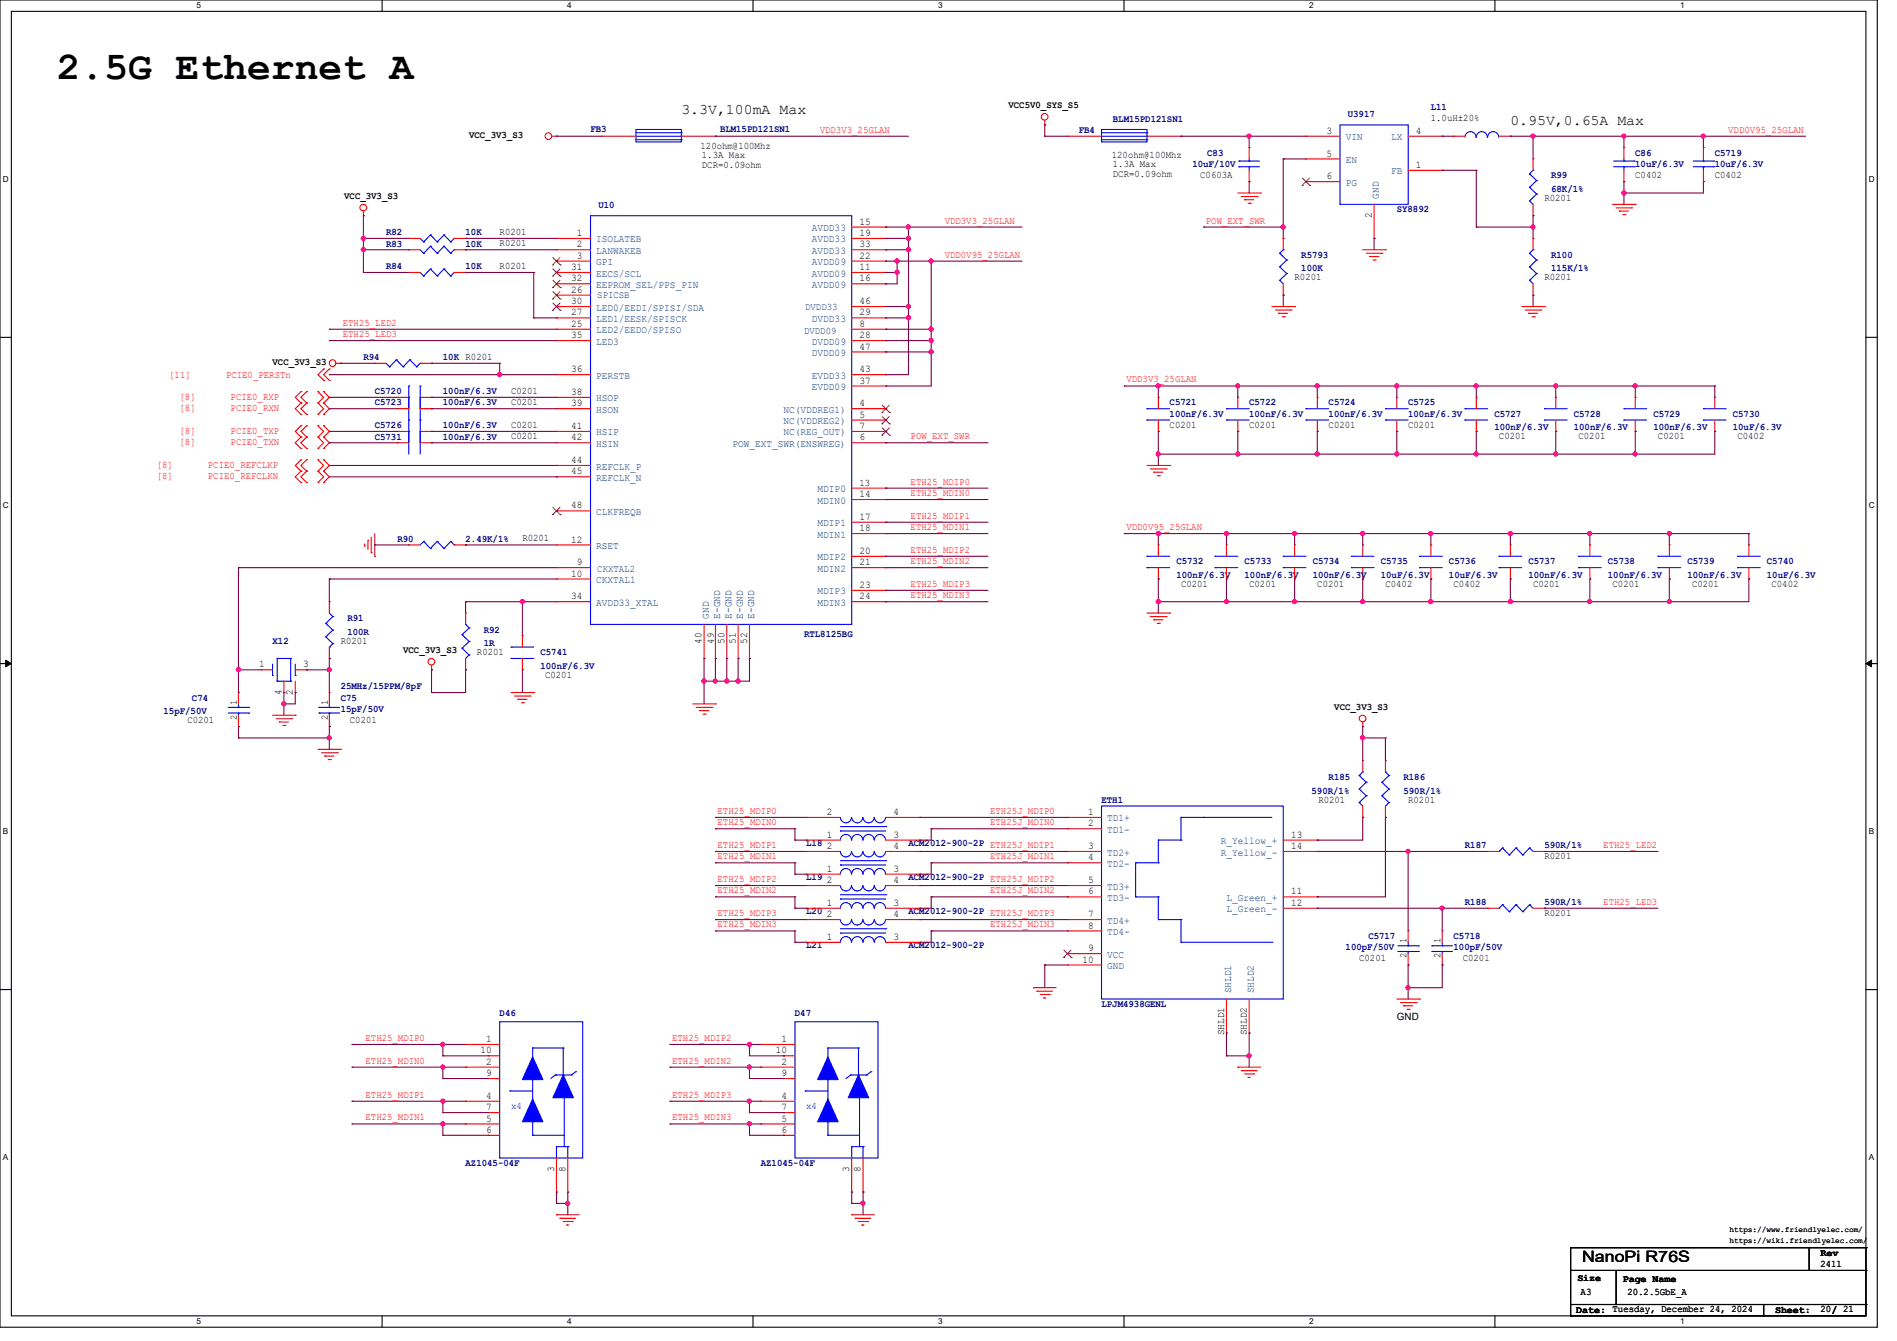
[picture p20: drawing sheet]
<svg xmlns="http://www.w3.org/2000/svg" width="297mm" height="210mm" viewBox="0 0 297 210" stroke-linecap="round" stroke-linejoin="round" font-family="sans-serif">
<defs><g id="words">
<text font-size="6.2" x="8.9" y="12.3">2.5G Ethernet A</text>
<text font-size="2.5" x="247.7" y="197.7">NanoPi R76S</text>
<g font-size="2.3">
<text x="106.7" y="17.9">3.3V,100mA Max</text>
<text x="236.5" y="19.6">0.95V,0.65A Max</text>
</g>
<g font-size="1.6">
<text x="157.9" y="16.9">VCC5V0_SYS_S5</text>
<text x="73.4" y="21.5">VCC_3V3_S3</text>
<text x="109.7" y="23.3">120ohm@100Mhz</text>
<text x="207.7" y="21">3</text>
<text x="221.7" y="21">4</text>
<text x="224" y="19">1.0uH±20%</text>
<text x="109.9" y="24.7">1.3A Max</text>
<text x="109.9" y="26.3">DCR=0.09ohm</text>
<text x="174.1" y="24.7">120ohm@100Mhz</text>
<text x="174.2" y="26.1">1.3A Max</text>
<text x="174.2" y="27.7">DCR=0.09ohm</text>
<text x="187.9" y="27.9">C0603A</text>
<text x="207.7" y="24.5">5</text>
<text x="207.7" y="28.1">6</text>
<text x="221.7" y="26.3">1</text>
<text x="256" y="27.9">C0402</text>
<text x="268.5" y="27.9">C0402</text>
<text x="53.9" y="31.2">VCC_3V3_S3</text>
<text x="134.6" y="35.2">15</text>
<text x="214.8" y="34.1" transform="rotate(-90 214.8 34.1)">2</text>
<text x="241.8" y="31.5">R0201</text>
<text x="78.2" y="38.6">R0201</text>
<text x="78.2" y="36.8">R0201</text>
<text x="90.3" y="37">1</text>
<text x="90.3" y="38.7">2</text>
<text x="90.3" y="40.5">3</text>
<text x="134.6" y="37">19</text>
<text x="134.6" y="40.5">22</text>
<text x="134.6" y="38.7">33</text>
<text x="78.2" y="42.1">R0201</text>
<text x="89.5" y="45.8">26</text>
<text x="89.5" y="47.6">30</text>
<text x="89.5" y="42.3">31</text>
<text x="89.5" y="44.1">32</text>
<text x="134.6" y="42.3">11</text>
<text x="134.6" y="44.1">16</text>
<text x="134.6" y="47.6">46</text>
<text x="202.7" y="43.9">R0201</text>
<text x="241.8" y="43.9">R0201</text>
<text x="89.5" y="51.2">25</text>
<text x="89.5" y="49.4">27</text>
<text x="89.5" y="53">35</text>
<text x="134.6" y="51.2">8</text>
<text x="134.6" y="53">28</text>
<text x="134.6" y="49.4">29</text>
<text x="42.7" y="57.1">VCC_3V3_S3</text>
<text x="89.5" y="58.3">36</text>
<text x="134.6" y="58.3">43</text>
<text x="134.6" y="54.7">47</text>
<text x="80" y="61.7">C0201</text>
<text x="80" y="63.5">C0201</text>
<text x="89.5" y="61.8">38</text>
<text x="89.5" y="63.6">39</text>
<text x="134.6" y="63.6">4</text>
<text x="134.6" y="65.4">5</text>
<text x="134.6" y="60.1">37</text>
<text x="80" y="67">C0201</text>
<text x="80" y="68.8">C0201</text>
<text x="89.5" y="67.2">41</text>
<text x="89.5" y="69">42</text>
<text x="134.6" y="69">6</text>
<text x="134.6" y="67.2">7</text>
<text x="183.1" y="67">C0201</text>
<text x="195.6" y="67">C0201</text>
<text x="208" y="67">C0201</text>
<text x="220.5" y="67">C0201</text>
<text x="234.7" y="68.8">C0201</text>
<text x="247.1" y="68.8">C0201</text>
<text x="259.6" y="68.8">C0201</text>
<text x="272" y="68.8">C0402</text>
<text x="89.5" y="72.5">44</text>
<text x="89.5" y="74.3">45</text>
<text x="134.6" y="76.1">13</text>
<text x="134.6" y="77.9">14</text>
<text x="89.5" y="79.6">48</text>
<text x="134.6" y="81.4">17</text>
<text x="134.6" y="83.2">18</text>
<text x="81.8" y="84.8">R0201</text>
<text x="89.5" y="85">12</text>
<text x="90.3" y="88.5">9</text>
<text x="134.6" y="86.7">20</text>
<text x="134.6" y="88.5">21</text>
<text x="89.5" y="90.3">10</text>
<text x="89.5" y="93.9">34</text>
<text x="134.6" y="92.1">23</text>
<text x="134.6" y="93.9">24</text>
<text x="184.9" y="91.9">C0201</text>
<text x="195.6" y="91.9">C0201</text>
<text x="206.2" y="91.9">C0201</text>
<text x="216.9" y="91.9">C0402</text>
<text x="227.6" y="91.9">C0402</text>
<text x="240" y="91.9">C0201</text>
<text x="252.5" y="91.9">C0201</text>
<text x="264.9" y="91.9">C0201</text>
<text x="277.4" y="91.9">C0402</text>
<text x="53.3" y="100.8">R0201</text>
<text x="109.9" y="100.8" transform="rotate(-90 109.9 100.8)">40</text>
<text x="111.8" y="100.8" transform="rotate(-90 111.8 100.8)">49</text>
<text x="113.4" y="100.8" transform="rotate(-90 113.4 100.8)">50</text>
<text x="115.2" y="100.8" transform="rotate(-90 115.2 100.8)">51</text>
<text x="117" y="100.8" transform="rotate(-90 117 100.8)">52</text>
<text x="40.6" y="104.5">1</text>
<text x="47.5" y="104.5">3</text>
<text x="63.1" y="102.3">VCC_3V3_S3</text>
<text x="74.7" y="102.6">R0201</text>
<text x="85.3" y="106.1">C0201</text>
<text x="29.3" y="113.2">C0201</text>
<text x="37.1" y="112.7" transform="rotate(-90 37.1 112.7)">2</text>
<text x="37.1" y="110.4" transform="rotate(-90 37.1 110.4)">1</text>
<text x="44.1" y="108.8" transform="rotate(-90 44.1 108.8)">4</text>
<text x="45.8" y="108.8" transform="rotate(-90 45.8 108.8)">2</text>
<text x="51.3" y="112.7" transform="rotate(-90 51.3 112.7)">2</text>
<text x="51.3" y="110.4" transform="rotate(-90 51.3 110.4)">1</text>
<text x="54.8" y="113.2">C0201</text>
<text x="208.9" y="111.2">VCC_3V3_S3</text>
<text x="206.4" y="125.7">R0201</text>
<text x="220.5" y="125.7">R0201</text>
<text x="129.5" y="131.2">1</text>
<text x="129.5" y="127.6">2</text>
<text x="139.9" y="131.2">3</text>
<text x="139.9" y="127.6">4</text>
<text x="170.3" y="127.6">1</text>
<text x="170.3" y="129.4">2</text>
<text x="202.1" y="131.2">13</text>
<text x="129.5" y="136.5">1</text>
<text x="129.5" y="133">2</text>
<text x="139.9" y="136.5">3</text>
<text x="139.9" y="133">4</text>
<text x="170.3" y="133">3</text>
<text x="170.3" y="134.7">4</text>
<text x="202.1" y="133">14</text>
<text x="241.8" y="134.6">R0201</text>
<text x="129.5" y="143.6">2</text>
<text x="129.5" y="141.9">1</text>
<text x="129.5" y="138.3">2</text>
<text x="139.9" y="143.6">4</text>
<text x="139.9" y="141.9">3</text>
<text x="139.9" y="138.3">4</text>
<text x="170.3" y="138.3">5</text>
<text x="170.3" y="140.1">6</text>
<text x="170.3" y="143.6">7</text>
<text x="202.1" y="140.1">11</text>
<text x="202.1" y="141.9">12</text>
<text x="241.8" y="143.5">R0201</text>
<text x="129.5" y="147.2">1</text>
<text x="139.9" y="147.2">3</text>
<text x="170.3" y="149">9</text>
<text x="170.3" y="145.4">8</text>
<text x="220.2" y="147.7" transform="rotate(-90 220.2 147.7)">1</text>
<text x="225.5" y="147.7" transform="rotate(-90 225.5 147.7)">1</text>
<text x="169.5" y="150.8">10</text>
<text x="212.8" y="150.6">C0201</text>
<text x="220.2" y="150.1" transform="rotate(-90 220.2 150.1)">2</text>
<text x="225.5" y="150.1" transform="rotate(-90 225.5 150.1)">2</text>
<text x="229" y="150.6">C0201</text>
<text x="218.7" y="159.7">GND</text>
<text x="75.2" y="165">10</text>
<text x="76.1" y="163.2">1</text>
<text x="76.1" y="166.8">2</text>
<text x="121.5" y="165">10</text>
<text x="122.3" y="163.2">1</text>
<text x="122.3" y="166.8">2</text>
<text x="191.6" y="162.1" transform="rotate(-90 191.6 162.1)">SHLD1</text>
<text x="195.2" y="162.1" transform="rotate(-90 195.2 162.1)">SHLD2</text>
<text x="76.1" y="172.1">4</text>
<text x="76.1" y="173.9">7</text>
<text x="76.1" y="168.5">9</text>
<text x="122.3" y="172.1">4</text>
<text x="122.3" y="173.9">7</text>
<text x="122.3" y="168.5">9</text>
<text x="76.1" y="175.6">5</text>
<text x="76.1" y="177.4">6</text>
<text x="122.3" y="175.6">5</text>
<text x="122.3" y="177.4">6</text>
<text x="86.7" y="183.5" transform="rotate(-90 86.7 183.5)">3</text>
<text x="88.5" y="183.5" transform="rotate(-90 88.5 183.5)">8</text>
<text x="133" y="183.5" transform="rotate(-90 133 183.5)">3</text>
<text x="134.7" y="183.5" transform="rotate(-90 134.7 183.5)">8</text>
<text x="285" y="196.7">Rev</text>
<text x="247" y="200.6">Size</text>
<text x="247.5" y="202.9">A3</text>
<text x="254.1" y="200.7">Page Name</text>
<text x="254.8" y="202.9">20.2.5GbE_A</text>
<text x="285" y="198.4">2411</text>
<text x="246.8" y="205.6">Date: Tuesday, December 24, 2024</text>
<text x="277.9" y="205.6">Sheet:</text>
<text x="285" y="205.5">20/ 21</text>
</g>
<g font-size="1.6" fill="#00007f">
<text x="224" y="17.3">L11</text>
<text x="92.5" y="20.7">FB3</text>
<text x="112.7" y="20.7">BLM15PD121SN1</text>
<text x="168.9" y="20.8">FB4</text>
<text x="174.2" y="19">BLM15PD121SN1</text>
<text x="211" y="18.3">U3917</text>
<text x="186.7" y="26.2">10uF/10V</text>
<text x="189" y="24.4">C83</text>
<text x="242.9" y="27.9">R99</text>
<text x="256" y="24.4">C86</text>
<text x="256" y="26.2">10uF/6.3V</text>
<text x="268.5" y="24.4">C5719</text>
<text x="268.5" y="26.2">10uF/6.3V</text>
<text x="93.7" y="32.6">U10</text>
<text x="218.7" y="33.3">SY8892</text>
<text x="242.9" y="30.1">68K/1%</text>
<text x="60.5" y="38.6">R83</text>
<text x="60.5" y="36.8">R82</text>
<text x="72.9" y="38.6">10K</text>
<text x="72.9" y="36.8">10K</text>
<text x="203.7" y="40.4">R5793</text>
<text x="242.9" y="40.4">R100</text>
<text x="60.5" y="42.2">R84</text>
<text x="72.9" y="42.2">10K</text>
<text x="203.7" y="42.5">100K</text>
<text x="242.9" y="42.5">115K/1%</text>
<text x="56.9" y="56.4">R94</text>
<text x="69.3" y="56.4">10K R0201</text>
<text x="58.7" y="61.7">C5720</text>
<text x="58.7" y="63.5">C5723</text>
<text x="69.3" y="61.7">100nF/6.3V</text>
<text x="69.3" y="63.5">100nF/6.3V</text>
<text x="183.1" y="63.5">C5721</text>
<text x="183.1" y="65.3">100nF/6.3V</text>
<text x="195.6" y="63.5">C5722</text>
<text x="195.6" y="65.3">100nF/6.3V</text>
<text x="208" y="63.5">C5724</text>
<text x="208" y="65.3">100nF/6.3V</text>
<text x="220.5" y="63.5">C5725</text>
<text x="220.5" y="65.3">100nF/6.3V</text>
<text x="234" y="65.3">C5727</text>
<text x="246.4" y="65.3">C5728</text>
<text x="258.9" y="65.3">C5729</text>
<text x="271.3" y="65.3">C5730</text>
<text x="58.7" y="67.1">C5726</text>
<text x="58.7" y="68.8">C5731</text>
<text x="69.3" y="67.1">100nF/6.3V</text>
<text x="69.3" y="68.8">100nF/6.3V</text>
<text x="234" y="67.4">100nF/6.3V</text>
<text x="246.4" y="67.4">100nF/6.3V</text>
<text x="258.9" y="67.4">100nF/6.3V</text>
<text x="271.3" y="67.4">10uF/6.3V</text>
<text x="62.2" y="84.8">R90</text>
<text x="72.9" y="84.8">2.49K/1%</text>
<text x="184.2" y="88.4">C5732</text>
<text x="194.9" y="88.4">C5733</text>
<text x="205.5" y="88.4">C5734</text>
<text x="216.2" y="88.4">C5735</text>
<text x="226.9" y="88.4">C5736</text>
<text x="239.3" y="88.4">C5737</text>
<text x="251.8" y="88.4">C5738</text>
<text x="264.2" y="88.4">C5739</text>
<text x="276.6" y="88.4">C5740</text>
<text x="184.2" y="90.5">100nF/6.3V</text>
<text x="194.9" y="90.5">100nF/6.3V</text>
<text x="205.5" y="90.5">100nF/6.3V</text>
<text x="216.2" y="90.5">10uF/6.3V</text>
<text x="226.9" y="90.5">10uF/6.3V</text>
<text x="239.3" y="90.5">100nF/6.3V</text>
<text x="251.8" y="90.5">100nF/6.3V</text>
<text x="264.2" y="90.5">100nF/6.3V</text>
<text x="276.6" y="90.5">10uF/6.3V</text>
<text x="42.7" y="100.8">X12</text>
<text x="54.4" y="97.3">R91</text>
<text x="54.4" y="99.4">100R</text>
<text x="75.7" y="99.1">R92</text>
<text x="75.7" y="101.2">1R</text>
<text x="125.9" y="99.8">RTL8125BG</text>
<text x="53.3" y="107.9">25MHz/15PPM/8pF</text>
<text x="84.6" y="102.6">C5741</text>
<text x="84.6" y="104.7">100nF/6.3V</text>
<text x="25.6" y="111.8">15pF/50V</text>
<text x="30.1" y="109.7">C74</text>
<text x="53.3" y="109.7">C75</text>
<text x="53.3" y="111.5">15pF/50V</text>
<text x="172.5" y="125.7">ETH1</text>
<text x="205.4" y="124.3">590R/1%</text>
<text x="208" y="122.2">R185</text>
<text x="219.7" y="122.2">R186</text>
<text x="219.7" y="124.3">590R/1%</text>
<text x="126.2" y="132.5">L18</text>
<text x="126.2" y="137.8">L19</text>
<text x="142.2" y="132.5">ACM2012-900-2P ETH25J_MDIP1</text>
<text x="142.2" y="137.8">ACM2012-900-2P ETH25J_MDIP2</text>
<text x="229.4" y="132.8">R187</text>
<text x="241.8" y="132.8">590R/1%</text>
<text x="126.2" y="143.2">L20</text>
<text x="142.2" y="143.2">ACM2012-900-2P ETH25J_MDIP3</text>
<text x="229.4" y="141.7">R188</text>
<text x="241.8" y="141.7">590R/1%</text>
<text x="126.2" y="148.5">L21</text>
<text x="142.2" y="148.5">ACM2012-900-2P</text>
<text x="210.7" y="148.8">100pF/50V</text>
<text x="214.2" y="147.1">C5717</text>
<text x="227.6" y="147.1">C5718</text>
<text x="227.6" y="148.8">100pF/50V</text>
<text x="78.2" y="159.2">D46</text>
<text x="124.5" y="159.2">D47</text>
<text x="172.5" y="157.7">LPJM4938GENL</text>
<text x="72.9" y="182.6">AZ1045-04F</text>
<text x="119.1" y="182.6">AZ1045-04F</text>
</g>
<g font-size="1.6" fill="#f00">
<text x="128.4" y="20.8">VDD3V3_25GLAN</text>
<text x="270.6" y="20.8">VDD0V95_25GLAN</text>
<text x="147.9" y="35">VDD3V3_25GLAN</text>
<text x="188.8" y="35">POW_EXT_SWR</text>
<text x="147.9" y="40.3">VDD0V95_25GLAN</text>
<text x="53.7" y="51">ETH25_LED2</text>
<text x="53.7" y="52.8">ETH25_LED3</text>
<text x="26.5" y="59.2">[11]</text>
<text x="35.4" y="59.2">PCIE0_PERSTn</text>
<text x="176.4" y="59.9">VDD3V3_25GLAN</text>
<text x="28.1" y="62.6">[8]</text>
<text x="28.1" y="64.3">[8]</text>
<text x="36.1" y="62.6">PCIE0_RXP</text>
<text x="36.1" y="64.3">PCIE0_RXN</text>
<text x="28.1" y="67.9">[8]</text>
<text x="28.1" y="69.7">[8]</text>
<text x="36.1" y="67.9">PCIE0_TXP</text>
<text x="36.1" y="69.7">PCIE0_TXN</text>
<text x="142.6" y="68.8">POW_EXT_SWR</text>
<text x="24.6" y="73.2">[8]</text>
<text x="24.6" y="75">[8]</text>
<text x="32.6" y="73.2">PCIE0_REFCLKP</text>
<text x="32.6" y="75">PCIE0_REFCLKN</text>
<text x="142.6" y="75.9">ETH25_MDIP0</text>
<text x="142.6" y="77.7">ETH25_MDIN0</text>
<text x="142.6" y="83">ETH25_MDIN1</text>
<text x="142.6" y="81.2">ETH25_MDIP1</text>
<text x="176.4" y="83">VDD0V95_25GLAN</text>
<text x="142.6" y="86.6">ETH25_MDIP2</text>
<text x="142.6" y="88.3">ETH25_MDIN2</text>
<text x="142.6" y="93.7">ETH25_MDIN3</text>
<text x="142.6" y="91.9">ETH25_MDIP3</text>
<text x="112.3" y="127.5">ETH25_MDIP0</text>
<text x="112.3" y="129.2">ETH25_MDIN0</text>
<text x="155" y="127.5">ETH25J_MDIP0</text>
<text x="155" y="129.2">ETH25J_MDIN0</text>
<text x="112.3" y="132.8">ETH25_MDIP1</text>
<text x="112.3" y="134.6">ETH25_MDIN1</text>
<text x="155" y="134.6">ETH25J_MDIN1</text>
<text x="251" y="132.8">ETH25_LED2</text>
<text x="112.3" y="138.1">ETH25_MDIP2</text>
<text x="112.3" y="143.5">ETH25_MDIP3</text>
<text x="112.3" y="139.9">ETH25_MDIN2</text>
<text x="155" y="139.9">ETH25J_MDIN2</text>
<text x="251" y="141.7">ETH25_LED3</text>
<text x="112.3" y="145.2">ETH25_MDIN3</text>
<text x="155" y="145.2">ETH25J_MDIN3</text>
<text x="57.2" y="163">ETH25_MDIP0</text>
<text x="57.2" y="166.6">ETH25_MDIN0</text>
<text x="105.2" y="163">ETH25_MDIP2</text>
<text x="105.2" y="166.6">ETH25_MDIN2</text>
<text x="57.2" y="171.9">ETH25_MDIP1</text>
<text x="105.2" y="171.9">ETH25_MDIP3</text>
<text x="57.2" y="175.5">ETH25_MDIN1</text>
<text x="105.2" y="175.5">ETH25_MDIN3</text>
</g>
<g font-size="1.6" fill="#003f7f">
<text x="210.7" y="22">VIN</text>
<text x="217.8" y="22">LX</text>
<text x="210.7" y="25.5">EN</text>
<text x="210.7" y="29.1">PG</text>
<text x="217.8" y="27.3">FB</text>
<text x="215.9" y="31.1" transform="rotate(-90 215.9 31.1)">GND</text>
<text x="93.3" y="38">ISOLATEB</text>
<text x="93.3" y="39.8">LANWAKEB</text>
<text x="93.3" y="41.5">GPI</text>
<text x="127.1" y="36.2">AVDD33</text>
<text x="127.1" y="38">AVDD33</text>
<text x="127.1" y="41.5">AVDD09</text>
<text x="127.1" y="39.8">AVDD33</text>
<text x="93.3" y="43.3">EECS/SCL</text>
<text x="93.3" y="45.1">EEPROM_SEL/PPS_PIN</text>
<text x="93.5" y="46.7">SPICSB</text>
<text x="127.1" y="43.3">AVDD09</text>
<text x="127.1" y="45.1">AVDD09</text>
<text x="93.3" y="52.2">LED2/EEDO/SPISO</text>
<text x="93.3" y="50.4">LED1/EESK/SPISCK</text>
<text x="93.3" y="48.6">LED0/EEDI/SPISI/SDA</text>
<text x="93.3" y="54">LED3</text>
<text x="125.9" y="52.2">DVDD09</text>
<text x="126.1" y="48.5">DVDD33</text>
<text x="127.1" y="54">DVDD09</text>
<text x="127.1" y="50.4">DVDD33</text>
<text x="93.3" y="59.3">PERSTB</text>
<text x="127.1" y="59.3">EVDD33</text>
<text x="127.1" y="55.8">DVDD09</text>
<text x="93.3" y="62.9">HSOP</text>
<text x="93.3" y="64.6">HSON</text>
<text x="122.7" y="64.6">NC(VDDREG1)</text>
<text x="127.1" y="61.1">EVDD09</text>
<text x="93.3" y="68.2">HSIP</text>
<text x="93.3" y="70">HSIN</text>
<text x="114.7" y="70">POW_EXT_SWR(ENSWREG)</text>
<text x="122.7" y="66.4">NC(VDDREG2)</text>
<text x="122.7" y="68.2">NC(REG_OUT)</text>
<text x="93.3" y="73.5">REFCLK_P</text>
<text x="93.3" y="75.3">REFCLK_N</text>
<text x="128" y="77.1">MDIP0</text>
<text x="93.3" y="80.6">CLKFREQB</text>
<text x="128" y="78.9">MDIN0</text>
<text x="128" y="82.4">MDIP1</text>
<text x="93.3" y="86">RSET</text>
<text x="93.5" y="89.6">CKXTAL2</text>
<text x="128" y="84.2">MDIN1</text>
<text x="128" y="87.8">MDIP2</text>
<text x="128" y="89.5">MDIN2</text>
<text x="93.3" y="91.3">CKXTAL1</text>
<text x="93.3" y="94.9">AVDD33_XTAL</text>
<text x="128" y="93.1">MDIP3</text>
<text x="128" y="94.9">MDIN3</text>
<text x="111" y="96.9" transform="rotate(-90 111 96.9)">GND</text>
<text x="112.7" y="96.9" transform="rotate(-90 112.7 96.9)">E-GND</text>
<text x="114.5" y="96.9" transform="rotate(-90 114.5 96.9)">E-GND</text>
<text x="116.3" y="96.9" transform="rotate(-90 116.3 96.9)">E-GND</text>
<text x="118.1" y="96.9" transform="rotate(-90 118.1 96.9)">E-GND</text>
<text x="173.4" y="128.7">TD1+</text>
<text x="173.4" y="130.4">TD1-</text>
<text x="173.4" y="134">TD2+</text>
<text x="173.4" y="135.8">TD2-</text>
<text x="191.1" y="132.2">R_Yellow_+</text>
<text x="191.1" y="134">R_Yellow_-</text>
<text x="173.4" y="139.3">TD3+</text>
<text x="173.4" y="141.1">TD3-</text>
<text x="192" y="141.1">L_Green_+</text>
<text x="192" y="142.9">L_Green_-</text>
<text x="173.4" y="150">VCC</text>
<text x="173.4" y="144.7">TD4+</text>
<text x="173.4" y="146.4">TD4-</text>
<text x="173.4" y="151.8">GND</text>
<text x="192.7" y="155.6" transform="rotate(-90 192.7 155.6)">SHLD1</text>
<text x="196.3" y="155.6" transform="rotate(-90 196.3 155.6)">SHLD2</text>
</g>
<g font-size="1.6" fill="#00f">
<text x="80" y="173.7">x4</text>
<text x="126.2" y="173.7">x4</text>
</g>
<g font-size="1.3">
<text x="30.8" y="1.3">5</text>
<text x="88.8" y="1.3">4</text>
<text x="146.9" y="1.3">3</text>
<text x="205" y="1.3">2</text>
<text x="263.1" y="1.3">1</text>
<text x=".5" y="28.4">D</text>
<text x="292.6" y="28.4">D</text>
<text x=".5" y="79.5">C</text>
<text x="292.6" y="79.5">C</text>
<text x=".5" y="130.6">B</text>
<text x="292.6" y="130.6">B</text>
<text x=".5" y="181.7">A</text>
<text x="292.6" y="181.7">A</text>
<text x="30.8" y="207.4">5</text>
<text x="88.8" y="207.4">4</text>
<text x="146.9" y="207.4">3</text>
<text x="205" y="207.4">2</text>
<text x="263.1" y="207.4">1</text>
</g>
<g font-size="1.2">
<text x="270.8" y="194.6">https://wiki.friendlyelec.com/</text>
<text x="270.8" y="192.9">https://www.friendlyelec.com/</text>
</g>
</g></defs>
<path d="M0 0h293.9v207.9h-293.9zM1.8 1.8h290.3v204.3h-290.3z" fill="none" stroke="#000" stroke-width=".17"/>
<g fill="#fff">
<path d="M30.8 .2h.7v1.4h-.7z"/>
<path d="M30.8 206.2h.7v1.4h-.7z"/>
</g>
<path d="M59.8 0v1.8M59.8 206.1v1.8" fill="none" stroke="#000" stroke-width=".17"/>
<g fill="#fff">
<path d="M88.8 .2h.7v1.4h-.7z"/>
<path d="M88.8 206.2h.7v1.4h-.7z"/>
</g>
<path d="M117.9 0v1.8M117.9 206.1v1.8" fill="none" stroke="#000" stroke-width=".17"/>
<g fill="#fff">
<path d="M146.9 .2h.7v1.4h-.7z"/>
<path d="M146.9 206.2h.7v1.4h-.7z"/>
</g>
<path d="M176 0v1.8M176 206.1v1.8" fill="none" stroke="#000" stroke-width=".17"/>
<g fill="#fff">
<path d="M205 .2h.7v1.4h-.7z"/>
<path d="M205 206.2h.7v1.4h-.7z"/>
</g>
<path d="M234.1 0v1.8M234.1 206.1v1.8" fill="none" stroke="#000" stroke-width=".17"/>
<g fill="#fff">
<path d="M263.1 .2h.6v1.4h-.6z"/>
<path d="M263.1 206.2h.6v1.4h-.6z"/>
<path d="M.5 27.3h.9v1.4h-.9z"/>
<path d="M292.6 27.3h.9v1.4h-.9z"/>
<path d="M.5 78.4h.9v1.4h-.9z"/>
<path d="M292.6 78.4h.9v1.4h-.9z"/>
</g>
<path d="M0 52.8h1.8M292.1 52.8h1.8" fill="none" stroke="#000" stroke-width=".17"/>
<g fill="#fff">
<path d="M.5 129.5h.8v1.4h-.8z"/>
<path d="M292.6 129.5h.8v1.4h-.8z"/>
</g>
<path d="M0 103.9h1.8M292.1 103.9h1.8" fill="none" stroke="#000" stroke-width=".17"/>
<path d="M.9 103.4l.9 .5-.9 .5zM292.1 103.9l.9-.5v1z" fill="#000" stroke="#000" stroke-width=".16"/>
<g fill="#fff">
<path d="M.5 180.5h.8v1.4h-.8z"/>
<path d="M292.6 180.5h.8v1.4h-.8z"/>
</g>
<g fill="none" stroke="#000" stroke-width=".17">
<path d="M0 155h1.8M292.1 155h1.8M245.9 195.4h.1M245.9 199h46.2M245.9 195.4v10.7M245.9 195.4h46.2M253 199v5.3M283.3 199h.1M283.3 195.4v3.6M292.1 199h.1M292.1 195.4h.1M292.1 195.4v10.7h-46.2"/>
<path d="M245.9 206.1h.1M245.9 204.3h46.2M253 204.3h.1M256.6 204.3h.1M276.1 206.1h.1M276.1 204.3v1.8M292.1 204.3h.1"/>
</g>
<g fill="none" stroke="#f00" stroke-width=".17">
<path d="M163.6 19.6h.1M163.6 18.8v.8M56.9 33.8h.1M56.9 33.1v.7M64 39.1h.1M64 37.3h.1M64 39.1h1.8M64 37.3h1.8M71.1 39.1h1.8M71.1 37.3h1.8M72.9 39.1h.1M72.9 37.3h.1"/>
<path d="M86.4 21.3h.7M87.1 21.3h.1M87.1 37.3h.1M87.1 39.1h.1M87.1 39.1h5.4M87.1 37.3h5.4M94.2 21.3h.1M94.2 21.3h5.4M106.7 21.3h5.3M112 21.3h.1M133.4 39.1h5.3M133.4 37.3h5.3"/>
<path d="M133.4 35.6h5.3M138.7 35.6h.1M138.7 37.3h.1M138.7 39.1h.1M167.1 21.3h.1M167.1 21.3h5.4M179.6 21.3h5.3M184.9 21.3h.1M193.8 30.2h3.6M194.4 30.8h2.4M194.9 31.3h.1M194.9 31.3h1.4"/>
<path d="M195.4 31.8h.3M195.6 23.1h.1M195.6 28.4h.1M195.6 23.1v1.8M195.6 26.7v1.7M195.7 31.8h.1M196.8 30.8h.1M197.4 30.2h.1M200.9 37.3h.1M200.9 37.3v1.8M204.5 21.3h.1M204.5 24.9h.1"/>
<path d="M204.5 28.4h.1M204.5 21.3h5.3M204.5 24.9h5.3M204.5 28.4h5.3M213.4 39.1h3.5M213.9 39.7h2.5M215.1 37.3h.1M215.1 32v5.3M216.4 39.7h.1M216.9 39.1h.1M220.5 21.3h5.3M220.5 26.7h5.3"/>
<path d="M225.8 26.7h.1M225.8 21.3h.1M227.6 21.3h.1M227.6 21.3h1.8M234.7 21.3h1.8M236.5 21.3h.1M240 37.3h.1M240 33.8h.1M240 24.9h.1M240 24.9v1.8M240 32v1.8M240 37.3v1.8"/>
<path d="M252.5 32h3.5M253 32.6h2.5M253.5 33.1h.1M253.5 33.1h1.5M254.1 33.6h.3M254.3 23.1h.1M254.3 28.4h.1M254.3 23.1v1.8M254.3 26.7v1.7M254.4 33.6h.1M255.5 32.6h.1M256 32h.1"/>
<path d="M266.7 23.1h.1M266.7 28.4h.1M266.7 23.1v1.8M266.7 26.7v1.7M50.7 59.6h.1M50.7 57.8h.1M50.7 57.8l-.9 .9 .9 .9M51.6 59.6h.1M51.6 57.8h.1M51.6 57.8l-.9 .9 .9 .9M52.6 56.9h.7M53.3 56.9h.1"/>
<path d="M58.7 56.9h.1M58.7 56.9h1.8M64 42.7h.1M64 42.7h1.8M65.8 56.9h1.8M67.6 56.9h.1M71.1 42.7h1.8M72.9 42.7h.1M87.1 40.9h.1M87.1 51.6h.1M87.1 46.2h.1M87.1 49.8h.1"/>
<path d="M87.1 48h.1M87.1 42.7h.1M87.1 44.4h.1M87.1 53.3h.1M87.1 58.7h.1M87.1 48h5.4M87.1 42.7h5.4M87.1 40.9h5.4M87.1 51.6h5.4M87.1 44.4h5.4M87.1 46.2h5.4M87.1 49.8h5.4"/>
<path d="M87.1 53.3h5.4M87.1 58.7h5.4M133.4 48h5.3M133.4 42.7h5.3M133.4 40.9h5.3M133.4 51.6h5.3M133.4 44.4h5.3M133.4 49.8h5.3M133.4 53.3h5.3M133.4 58.7h5.3M133.4 55.1h5.3M138.7 51.6h.1"/>
<path d="M138.7 42.7h.1M138.7 44.4h.1M138.7 40.9h.1M138.7 53.3h.1M138.7 49.8h.1M138.7 58.7h.1M138.7 48h.1M138.7 55.1h.1M199.1 48h3.6M199.7 48.6h2.4M200.2 49.1h.1M200.2 49.1h1.4"/>
<path d="M200.7 49.6h.4M200.9 46.2h.1M200.9 44.4v1.8M201.1 49.6h.1M202.1 48.6h.1M202.7 48h.1M214.4 40.2h.1M214.4 40.2h1.5M215 40.7h.3M215.3 40.7h.1M238.3 48h3.5M238.8 48.6h2.5"/>
<path d="M239.3 49.1h.1M239.3 49.1h1.4M239.9 49.6h.3M240 46.2h.1M240 44.4v1.8M240.2 49.6h.1M241.3 48.6h.1M241.8 48h.1M47.1 73.8h.1M47.1 72h.1M47.1 75.6h.1M47.1 68.5h.1"/>
<path d="M47.1 66.7h.1M47.1 70.2h.1M47.1 63.1h.1M47.1 61.3h.1M47.1 64.9h.1M47.1 61.3l-.9 .9 .9 .9M47.1 72l-.9 .9 .9 .9M47.1 73.8l-.9 .9 .9 .9M47.1 66.7l-.9 .9 .9 .9M47.1 63.1l-.9 .9 .9 .9M47.1 68.5l-.9 .8 .9 .9M48 73.8h.1"/>
<path d="M48 72h.1M48 75.6h.1M48 68.5h.1M48 66.7h.1M48 70.2h.1M48 63.1h.1M48 61.3h.1M48 64.9h.1M48 61.3l-.9 .9 .9 .9M48 72l-.9 .9 .9 .9M48 73.8l-.9 .9 .9 .9M48 63.1l-.9 .9 .9 .9"/>
<path d="M48 66.7l-.9 .9 .9 .9M48 68.5l-.9 .8 .9 .9M49.8 73.8h.1M49.8 72h.1M49.8 75.6h.1M49.8 68.5h.1M49.8 66.7h.1M49.8 70.2h.1M49.8 63.1h.1M49.8 61.3h.1M49.8 64.9h.1M49.8 72l.9 .9-.9 .9"/>
<path d="M49.8 68.5l.9 .8-.9 .9M49.8 73.8l.9 .9-.9 .9M49.8 66.7l.9 .9-.9 .9M49.8 63.1l.9 .9-.9 .9M49.8 61.3l.9 .9-.9 .9M50.7 72h.1M50.7 73.8h.1M50.7 75.6h.1M50.7 66.7h.1M50.7 68.5h.1M50.7 70.2h.1M50.7 61.3h.1"/>
<path d="M50.7 63.1h.1M50.7 64.9h.1M50.7 72l.9 .9-.9 .9M50.7 66.7l.9 .9-.9 .9M50.7 73.8l.9 .9-.9 .9M50.7 68.5l.9 .8-.9 .9M50.7 61.3l.9 .9-.9 .9M50.7 63.1l.9 .9-.9 .9M62.2 67.6h.1M62.2 62.2h.1M62.2 69.3h.1M62.2 64h.1"/>
<path d="M62.2 67.6h1.8M62.2 62.2h1.8M62.2 69.3h1.8M62.2 64h1.8M65.8 67.6h1.8M65.8 62.2h1.8M65.8 69.3h1.8M65.8 64h1.8M67.6 67.6h.1M67.6 62.2h.1M67.6 69.3h.1M67.6 64h.1"/>
<path d="M87.1 62.2h.1M87.1 64h.1M87.1 67.6h.1M87.1 69.3h.1M87.1 72.9h.1M87.1 74.7h.1M87.1 72.9h5.4M87.1 67.6h5.4M87.1 62.2h5.4M87.1 69.3h5.4M87.1 64h5.4M87.1 74.7h5.4"/>
<path d="M133.4 67.6h5.3M133.4 69.3h5.3M133.4 64h5.3M133.4 65.8h5.3M133.4 76.5h5.3M133.4 78.2h5.3M133.4 60.5h5.3M138.7 64h.1M138.7 65.8h.1M138.7 69.3h.1M138.7 67.6h.1M138.7 76.5h.1"/>
<path d="M138.7 78.2h.1M138.7 60.5h.1M179.6 72.9h3.5M180.1 73.4h2.5M180.6 74h.1M180.6 74h1.5M181.2 74.5h.3M181.4 67.6h.1M181.4 62.2h.1M181.4 62.2v1.8M181.4 65.8v1.8M181.5 74.5h.1"/>
<path d="M182.6 73.4h.1M183.1 72.9h.1M193.8 67.6h.1M193.8 62.2h.1M193.8 62.2v1.8M193.8 65.8v1.8M206.2 67.6h.1M206.2 62.2h.1M206.2 62.2v1.8M206.2 65.8v1.8M218.7 67.6h.1M218.7 62.2h.1"/>
<path d="M218.7 62.2v1.8M218.7 65.8v1.8M231.1 67.6h.1M231.1 62.2h.1M231.1 62.2v1.8M231.1 65.8v1.8M243.6 67.6h.1M243.6 62.2h.1M243.6 62.2v1.8M243.6 65.8v1.8M256 67.6h.1M256 62.2h.1"/>
<path d="M256 62.2v1.8M256 65.8v1.8M268.5 67.6h.1M268.5 62.2h.1M268.5 62.2v1.8M268.5 65.8v1.8M51.6 94.2h.1M51.6 94.2v1.8M57.1 85.5h.1M57.1 85.2v.3M57.6 84.6h.1M57.6 84.6v1.5"/>
<path d="M58.1 86.6h.1M58.1 84.1v2.5M58.7 87.1h.1M58.7 83.6v3.5M64 85.3h.1M64 85.3h1.8M71.1 85.3h1.8M72.9 96h.1M72.9 85.3h.1M72.9 96v1.8M81.8 99.6h.1M81.8 99.6v1.7"/>
<path d="M87.1 88.9h.1M87.1 90.7h.1M87.1 85.3h.1M87.1 94.2h.1M87.1 80h.1M87.1 88.9h5.4M87.1 90.7h5.4M87.1 85.3h5.4M87.1 94.2h5.4M87.1 80h5.4M110.2 97.8v5.3M112 97.8v5.3"/>
<path d="M113.8 97.8v5.3M115.6 97.8v5.3M117.3 97.8v5.3M133.4 88.9h5.3M133.4 81.8h5.3M133.4 83.6h5.3M133.4 87.1h5.3M133.4 92.5h5.3M133.4 94.2h5.3M138.7 81.8h.1M138.7 83.6h.1M138.7 87.1h.1"/>
<path d="M138.7 88.9h.1M138.7 92.5h.1M138.7 94.2h.1M179.6 96h3.5M180.1 96.6h2.5M180.6 97.1h.1M180.6 97.1h1.5M181.2 97.6h.3M181.4 90.7h.1M181.4 85.3h.1M181.4 85.3v1.8M181.4 88.9v1.8"/>
<path d="M181.5 97.6h.1M182.6 96.6h.1M183.1 96h.1M192 90.7h.1M192 85.3h.1M192 85.3v1.8M192 88.9v1.8M202.7 90.7h.1M202.7 85.3h.1M202.7 85.3v1.8M202.7 88.9v1.8M213.4 90.7h.1"/>
<path d="M213.4 85.3h.1M213.4 85.3v1.8M213.4 88.9v1.8M224 90.7h.1M224 85.3h.1M224 85.3v1.8M224 88.9v1.8M236.5 90.7h.1M236.5 85.3h.1M236.5 85.3v1.8M236.5 88.9v1.8M248.9 90.7h.1"/>
<path d="M248.9 85.3h.1M248.9 85.3v1.8M248.9 88.9v1.8M261.4 90.7h.1M261.4 85.3h.1M261.4 85.3v1.8M261.4 88.9v1.8M273.8 90.7h.1M273.8 85.3h.1M273.8 85.3v1.8M273.8 88.9v1.8M37.3 113.8h.1"/>
<path d="M37.3 108.5h.1M37.3 108.5v1.7M37.3 112v1.8M40.9 104.9h.1M40.9 104.9h1.8M42.7 112h3.5M43.2 112.6h2.5M43.7 113.1h.1M43.7 113.1h1.5M44.3 113.6h.3M44.5 108.5h.1M44.5 106.7v1.8"/>
<path d="M44.6 113.6h.1M45.7 112.6h.1M46.2 112h.1M46.2 108.5h.1M46.2 104.9h1.8M46.2 106.7v1.8M48 104.9h.1M49.8 117.3h3.5M50.3 117.9h2.5M50.8 118.4h.1M50.8 118.4h1.5M51.4 119h.3"/>
<path d="M51.6 103.1h.1M51.6 113.8h.1M51.6 108.5h.1M51.6 101.3v1.8M51.6 108.5v1.7M51.6 112v1.8M51.7 119h.1M52.8 117.9h.1M53.3 117.3h.1M67.6 104.9h.1M67.6 104.2v.7M72.9 104.9h.1"/>
<path d="M72.9 103.1v1.8M80 108.5h3.6M80.6 109h2.4M81.1 109.5h.1M81.1 109.5h1.4M81.6 110.1h.4M81.8 104.9h.1M81.8 103.1v1.8M82 110.1h.1M83 109h.1M83.6 108.5h.1M108.5 110.2h3.5"/>
<path d="M109 110.8h2.5M109.5 111.3h.1M109.5 111.3h1.5M110.1 111.8h.3M110.2 103.1h.1M110.4 111.8h.1M111.5 110.8h.1M112 110.2h.1M112 103.1h.1M113.8 103.1h.1M115.6 103.1h.1M117.3 103.1h.1"/>
<path d="M213.4 113.8h.1M213.4 119.1h.1M213.4 113.1v.7M213.4 119.1v1.8M216.9 119.1h.1M216.9 119.1v1.8M126.2 131.6h.1M126.2 128h.1M126.2 136.9h.1M126.2 133.4h.1M126.2 138.7h.1M126.2 138.7h5.4"/>
<path d="M126.2 133.4h5.4M126.2 128h5.4M126.2 131.6h5.4M126.2 136.9h5.4M138.7 138.7h5.3M138.7 133.4h5.3M138.7 128h5.3M138.7 131.6h5.3M138.7 136.9h5.3M144 131.6h.1M144 128h.1M144 136.9h.1"/>
<path d="M144 133.4h.1M144 138.7h.1M167.1 138.7h.1M167.1 133.4h.1M167.1 135.1h.1M167.1 128h.1M167.1 129.8h.1M167.1 138.7h5.4M167.1 133.4h5.4M167.1 135.1h5.4M167.1 128h5.4M167.1 129.8h5.4"/>
<path d="M200.9 133.4h5.3M200.9 131.6h5.3M206.2 131.6h.1M206.2 133.4h.1M213.4 128h.1M213.4 126.2v1.8M216.9 128h.1M216.9 126.2v1.8M232.9 133.4h.1M232.9 133.4h1.8M240 133.4h1.8M241.8 133.4h.1"/>
<path d="M126.2 147.6h.1M126.2 144h.1M126.2 142.2h.1M126.2 147.6h5.4M126.2 144h5.4M126.2 142.2h5.4M138.7 147.6h5.3M138.7 144h5.3M138.7 142.2h5.3M144 147.6h.1M144 144h.1M144 142.2h.1"/>
<path d="M161.8 154.7h.1M161.8 154.7h3.6M162.3 155.2h.1M162.3 155.2h2.5M162.9 155.7h1.4M163.4 156.3h.1M163.4 156.3h.3M164.3 155.7h.1M167.1 140.5h.1M167.1 149.4h.1M167.1 151.1h.1M167.1 144h.1"/>
<path d="M167.1 145.8h.1M167.1 144h5.4M167.1 140.5h5.4M167.1 149.4h5.4M167.1 151.1h5.4M167.1 145.8h5.4M192 156.5v5.3M195.6 156.5v5.3M200.9 140.5h5.3M200.9 142.2h5.3M206.2 140.5h.1M206.2 142.2h.1"/>
<path d="M218.7 156.5h3.6M219.2 157h2.5M219.8 157.5h.1M219.8 157.5h1.4M220.3 158.1h.3M220.5 151.1h.1M220.5 145.8h.1M220.5 145.8v1.8M220.5 149.4v1.7M220.6 158.1h.1M221.7 157h.1M222.3 156.5h.1"/>
<path d="M225.8 151.1h.1M225.8 145.8h.1M225.8 145.8v1.8M225.8 149.4v1.7M232.9 142.2h.1M232.9 142.2h1.8M240 142.2h1.8M241.8 142.2h.1M72.9 163.6h.1M72.9 167.1h.1M72.9 172.5h.1M72.9 176h.1"/>
<path d="M72.9 167.1h5.3M72.9 163.6h5.3M72.9 172.5h5.3M72.9 176h5.3M76.5 177.8h.1M76.5 174.2h.1M76.5 168.9h.1M76.5 165.4h.1M76.5 177.8h1.7M76.5 174.2h1.7M76.5 168.9h1.7M76.5 165.4h1.7"/>
<path d="M119.1 163.6h.1M119.1 167.1h.1M119.1 172.5h.1M119.1 176h.1M119.1 167.1h5.4M119.1 163.6h5.4M119.1 172.5h5.4M119.1 176h5.4M122.7 177.8h.1M122.7 174.2h.1M122.7 168.9h.1M122.7 165.4h.1"/>
<path d="M122.7 177.8h1.8M122.7 174.2h1.8M122.7 168.9h1.8M122.7 165.4h1.8M192 161.8h.1M193.8 167.1h.1M193.8 167.1h3.6M194.4 167.7h.1M194.4 167.7h2.4M194.9 168.2h1.4M195.4 168.7h.1M195.4 168.7h.3"/>
<path d="M195.6 161.8h.1M196.3 168.2h.1M87.1 190.2h.1M87.1 186.7h.1M87.1 190.2h3.6M87.1 181.4v5.3M87.7 190.8h.1M87.7 190.8h2.4M88.2 191.3h1.4M88.7 191.9h.1M88.7 191.9h.4M88.9 186.7h.1"/>
<path d="M88.9 181.4v5.3M89.6 191.3h.1M133.4 190.2h.1M133.4 186.7h.1M133.4 190.2h3.5M133.4 181.4v5.3M133.9 190.8h.1M133.9 190.8h2.5M134.4 191.3h1.4M135 191.9h.1M135 191.9h.3M135.1 186.7h.1"/>
<path d="M135.1 181.4v5.3M135.8 191.3h.1"/>
<circle cx="163.6" cy="18.3" r=".52"/>
<circle cx="56.9" cy="32.5" r=".52"/>
<circle cx="85.8" cy="21.3" r=".52"/>
<circle cx="52.1" cy="56.9" r=".52"/>
<circle cx="67.6" cy="103.6" r=".52"/>
<circle cx="213.3" cy="112.5" r=".52"/>
</g>
<g fill="none" stroke="#00f" stroke-width=".17">
<path d="M209.8 19.6h10.7v12.4h-10.7zM65.8 39.1l.5 .6M65.8 37.3l.5 .6M66.3 39.7h.1M66.3 37.9h.1M67.4 38.6h.1M67.4 36.8h.1M67.4 38.6l-1.1 1.1M67.4 38.6l1.1 1.1M67.4 36.8l-1.1 1.1M67.4 36.8l1.1 1.1M68.5 39.7h.1"/>
<path d="M68.5 37.9h.1M69.5 38.6h.1M69.5 36.8h.1M69.5 38.6l-1 1.1M69.5 38.6l1.1 1.1M69.5 36.8l-1 1.1M69.5 36.8l1.1 1.1M70.6 39.7h.1M70.6 37.9h.1M71.1 39.1h.1M71.1 37.3h.1M71.1 39.1l-.5 .6"/>
<path d="M71.1 37.3l-.5 .6M92.5 33.8h40.9v64h-40.9zM99.6 20.3h7.1v1.9h-7.1zM99.6 21.3h7.1M99.6 20.8h7.1M99.6 21.9h7.1M106.7 21.3h.1M106.7 20.8h.1M106.7 21.9h.1M172.5 20.3h7.1v1.9h-7.1zM172.5 21.3h7.1M172.5 20.8h7.1"/>
<path d="M172.5 21.9h7.1M179.6 21.3h.1M179.6 20.8h.1M179.6 21.9h.1M194 26.1h.1M194 25.2h.1M194 26.1h3.2M194 25.2h3.2M195.6 25.2h.1M195.6 26.1h.1M195.6 24.9v.3M195.6 26.1v.6"/>
<path d="M200.4 39.7h.1M200.4 39.7l1.1 1M200.9 39.1h.1M200.9 39.1l-.5 .6M229.4 21.5a.87 .87 0 0 1 .8-.9 .87 .87 0 0 1 .9 .9M231.1 21.5a.87 .87 0 0 1 .9-.9 .87 .87 0 0 1 .9 .9M232.9 21.5a.87 .87 0 0 1 .9-.9 .87 .87 0 0 1 .9 .9M239.5 39.7h.1M239.5 31.5h.1M239.5 29.3h.1M239.5 27.2h.1M239.5 39.7l1.1 1"/>
<path d="M239.5 31.5l.5 .5M239.5 29.3l1.1 1.1M239.5 27.2l1.1 1.1M240 39.1h.1M240 26.7h.1M240 39.1l-.5 .6M240 26.7l-.5 .5M240.6 30.4h.1M240.6 28.3h.1M240.6 30.4l-1.1 1.1M240.6 28.3l-1.1 1M252.6 26.1h3.3"/>
<path d="M252.6 25.2h3.3M254.3 25.2h.1M254.3 26.1h.1M254.3 24.9v.3M254.3 26.1v.6M255.9 26.1h.1M255.9 25.2h.1M265.1 26.1h3.2M265.1 25.2h3.2M266.7 25.2h.1M266.7 26.1h.1M266.7 24.9v.3"/>
<path d="M266.7 26.1v.6M268.3 26.1h.1M268.3 25.2h.1M60.5 56.9l.5 .5M61 57.4h.1M62.1 56.3h.1M62.1 56.3l-1.1 1.1M62.1 56.3l1 1.1M63.1 57.4h.1M64.2 56.3h.1M64.2 56.3l-1.1 1.1M64.2 56.3l1 1.1"/>
<path d="M65.2 57.4h.1M65.8 56.9h.1M65.8 42.7l.5 .5M65.8 56.9l-.6 .5M66.3 43.2h.1M67.4 42.1h.1M67.4 42.1l-1.1 1.1M67.4 42.1l1.1 1.1M68.5 43.2h.1M69.5 42.1h.1M69.5 42.1l-1 1.1M69.5 42.1l1.1 1.1"/>
<path d="M70.6 43.2h.1M71.1 42.7h.1M71.1 42.7l-.5 .5M200.4 43.9h.1M200.4 41.8h.1M200.4 43.9l.5 .5M200.4 41.8l1.1 1M201.5 42.8h.1M201.5 40.7h.1M201.5 42.8l-1.1 1.1M201.5 40.7l-1.1 1.1M239.5 43.9h.1"/>
<path d="M239.5 41.8h.1M239.5 43.9l.5 .5M239.5 41.8l1.1 1M240.6 42.8h.1M240.6 40.7h.1M240.6 42.8l-1.1 1.1M240.6 40.7l-1.1 1.1M64 65.8h.1M64 60.5h.1M64 67.6h.1M64 62.2h.1M64 60.5v10.6"/>
<path d="M65.8 65.8h.1M65.8 60.5h.1M65.8 67.6h.1M65.8 62.2h.1M65.8 60.5v10.6M179.6 65.8h.1M179.6 64h.1M179.6 65.8h3.5M179.6 64h3.5M192 65.8h.1M192 64h.1M192 65.8h3.6"/>
<path d="M192 64h3.6M204.5 65.8h.1M204.5 64h.1M204.5 65.8h3.5M204.5 64h3.5M216.9 65.8h.1M216.9 64h.1M216.9 65.8h3.6M216.9 64h3.6M229.4 65.8h.1M229.4 64h.1M229.4 65.8h3.5"/>
<path d="M229.4 64h3.5M241.8 65.8h.1M241.8 64h.1M241.8 65.8h3.6M241.8 64h3.6M254.3 65.8h.1M254.3 64h.1M254.3 65.8h3.5M254.3 64h3.5M266.7 65.8h.1M266.7 64h.1M266.7 65.8h3.6"/>
<path d="M266.7 64h3.6M51 97.6h.1M51 99.7h.1M51 97.6l1.1 1.1M51 99.7l1.1 1.1M51.6 96l.5 .6M52.1 96.6h.1M52.1 98.7h.1M52.1 96.6l-1.1 1M52.1 98.7l-1.1 1M66.3 84.8h.1M66.3 84.8l-.5 .5"/>
<path d="M66.3 84.8l1.1 1.1M67.4 85.9h.1M68.5 84.8h.1M68.5 84.8l-1.1 1.1M68.5 84.8l1 1.1M69.5 85.9h.1M70.6 84.8h.1M70.6 84.8l-1.1 1.1M70.6 84.8l.5 .5M71.1 85.3h.1M72.3 99.4h.1M72.3 99.4l1.1 1.1"/>
<path d="M72.9 97.8h.1M72.9 97.8l.5 .5M73.4 98.3h.1M73.4 98.3l-1.1 1.1M179.6 88.9h.1M179.6 87.1h.1M179.6 88.9h3.5M179.6 87.1h3.5M190.2 88.9h.1M190.2 87.1h.1M190.2 88.9h3.6M190.2 87.1h3.6"/>
<path d="M200.9 88.9h.1M200.9 87.1h.1M200.9 88.9h3.6M200.9 87.1h3.6M211.6 88.9h.1M211.6 87.1h.1M211.6 88.9h3.5M211.6 87.1h3.5M222.3 88.9h.1M222.3 87.1h.1M222.3 88.9h3.5M222.3 87.1h3.5"/>
<path d="M234.7 88.9h.1M234.7 87.1h.1M234.7 88.9h3.6M234.7 87.1h3.6M247.1 88.9h.1M247.1 87.1h.1M247.1 88.9h3.6M247.1 87.1h3.6M259.6 88.9h.1M259.6 87.1h.1M259.6 88.9h3.5M259.6 87.1h3.5"/>
<path d="M272 88.9h.1M272 87.1h.1M272 88.9h3.6M272 87.1h3.6M35.7 110.8h3.2M35.7 111.7h3.2M37.3 111.7h.1M37.3 110.8h.1M37.3 110.2v.6M37.3 111.7v.3M38.9 110.8h.1M38.9 111.7h.1"/>
<path d="M42.7 105.8h.1M42.7 104v1.8M43.4 106.7h.1M43.4 103.1h.1M43.4 103.1v3.6M43.4 106.7h2.1M43.4 103.1h2.1M45.5 106.7h.1M45.5 103.1h.1M45.5 103.1v3.6M46.2 105.8h.1M46.2 104v1.8"/>
<path d="M50 110.8h.1M50 111.7h.1M50 110.8h3.2M50 111.7h3.2M51.6 101.3h.1M51.6 111.7h.1M51.6 110.8h.1M51.6 110.2v.6M51.6 111.7v.3M52.1 100.8h.1M52.1 100.8l-.5 .5M72.3 101.5h.1"/>
<path d="M72.3 101.5l1.1 1.1M73.4 102.6h.1M73.4 100.5h.1M73.4 102.6l-.5 .5M73.4 100.5l-1.1 1M80 103.1h.1M80 101.3h.1M80 103.1h3.6M80 101.3h3.6M131.6 128a.87 .87 0 0 0 .8 .9 .87 .87 0 0 0 .9-.9M131.6 131.6a.87 .87 0 0 1 .8-.9 .87 .87 0 0 1 .9 .9M131.6 130.1h.1"/>
<path d="M131.6 133.4a.87 .87 0 0 0 .8 .8 .87 .87 0 0 0 .9-.8M131.6 136.9a.87 .87 0 0 1 .8-.9 .87 .87 0 0 1 .9 .9M131.6 135.5h.1M131.6 138.7a.87 .87 0 0 0 .8 .8 .87 .87 0 0 0 .9-.8M131.6 129.5h7.1M131.6 130.1h7.1M131.6 134.8h7.1M131.6 135.5h7.1M133.4 128a.87 .87 0 0 0 .8 .9 .87 .87 0 0 0 .9-.9M133.4 131.6a.87 .87 0 0 1 .8-.9 .87 .87 0 0 1 .9 .9M133.4 133.4a.87 .87 0 0 0 .8 .8 .87 .87 0 0 0 .9-.8M133.4 136.9a.87 .87 0 0 1 .8-.9 .87 .87 0 0 1 .9 .9"/>
<path d="M133.4 138.7a.87 .87 0 0 0 .8 .8 .87 .87 0 0 0 .9-.8M135.1 128a.87 .87 0 0 0 .9 .9 .87 .87 0 0 0 .9-.9M135.1 131.6a.87 .87 0 0 1 .9-.9 .87 .87 0 0 1 .9 .9M135.1 133.4a.87 .87 0 0 0 .9 .8 .87 .87 0 0 0 .9-.8M135.1 136.9a.87 .87 0 0 1 .9-.9 .87 .87 0 0 1 .9 .9M135.1 138.7a.87 .87 0 0 0 .9 .8 .87 .87 0 0 0 .9-.8M136.9 128a.87 .87 0 0 0 .9 .9 .87 .87 0 0 0 .8-.9M136.9 131.6a.87 .87 0 0 1 .9-.9 .87 .87 0 0 1 .8 .9M136.9 133.4a.87 .87 0 0 0 .9 .8 .87 .87 0 0 0 .8-.8M136.9 136.9a.87 .87 0 0 1 .9-.9 .87 .87 0 0 1 .8 .9M136.9 138.7a.87 .87 0 0 0 .9 .8 .87 .87 0 0 0 .8-.8M138.7 129.5h.1"/>
<path d="M138.7 134.8h.1M172.5 126.2h28.4v30.3h-28.4zM177.8 135.1h.1M177.8 135.1h3.6M177.8 135.1v5.4M181.4 131.6h.1M181.4 135.1h.1M181.4 131.6h3.5M181.4 131.6v3.5M184.9 128h.1M184.9 131.6h.1M184.9 128h14.2"/>
<path d="M184.9 128v3.6M188.5 128h.1M212.8 125.7h.1M212.8 123.6h.1M212.8 121.5h.1M212.8 125.7l.6 .5M212.8 123.6l1.1 1M212.8 121.5l1.1 1M213.4 120.9h.1M213.4 120.9l-.6 .6M213.9 124.6h.1M213.9 122.5h.1"/>
<path d="M213.9 124.6l-1.1 1.1M213.9 122.5l-1.1 1.1M216.4 124.6h.1M216.4 122.5h.1M216.4 124.6l1.1 1.1M216.4 122.5l1.1 1.1M216.9 120.9h.1M216.9 120.9l.6 .6M217.5 125.7h.1M217.5 123.6h.1M217.5 121.5h.1M217.5 125.7l-.6 .5"/>
<path d="M217.5 123.6l-1.1 1M217.5 121.5l-1.1 1M234.7 133.4h.1M235.2 132.8h.1M235.2 132.8l1.1 1.1M235.2 132.8l-.5 .6M236.3 133.9h.1M237.4 132.8h.1M237.4 132.8l1 1.1M237.4 132.8l-1.1 1.1M238.4 133.9h.1M239.5 132.8h.1"/>
<path d="M239.5 132.8l.5 .6M239.5 132.8l-1.1 1.1M131.6 144a.87 .87 0 0 0 .8 .9 .87 .87 0 0 0 .9-.9M131.6 147.6a.87 .87 0 0 1 .8-.9 .87 .87 0 0 1 .9 .9M131.6 146.1h.1M131.6 142.2a.87 .87 0 0 1 .8-.8 .87 .87 0 0 1 .9 .8M131.6 140.8h.1M131.6 145.5h7.1M131.6 146.1h7.1M131.6 140.1h7.1M131.6 140.8h7.1M133.4 144a.87 .87 0 0 0 .8 .9 .87 .87 0 0 0 .9-.9"/>
<path d="M133.4 147.6a.87 .87 0 0 1 .8-.9 .87 .87 0 0 1 .9 .9M133.4 142.2a.87 .87 0 0 1 .8-.8 .87 .87 0 0 1 .9 .8M135.1 144a.87 .87 0 0 0 .9 .9 .87 .87 0 0 0 .9-.9M135.1 147.6a.87 .87 0 0 1 .9-.9 .87 .87 0 0 1 .9 .9M135.1 142.2a.87 .87 0 0 1 .9-.8 .87 .87 0 0 1 .9 .8M136.9 144a.87 .87 0 0 0 .9 .9 .87 .87 0 0 0 .8-.9M136.9 147.6a.87 .87 0 0 1 .9-.9 .87 .87 0 0 1 .8 .9M136.9 142.2a.87 .87 0 0 1 .9-.8 .87 .87 0 0 1 .8 .8M138.7 145.5h.1M138.7 140.1h.1M177.8 140.5h.1M177.8 140.5h3.6"/>
<path d="M181.4 140.5h.1M181.4 144h.1M181.4 140.5v3.5M181.4 144h3.5M184.9 144h.1M184.9 147.6h.1M184.9 144v3.6M184.9 147.6h14.2M199.1 147.6h.1M218.9 148.1h3.2M218.9 149h3.2M220.5 149h.1"/>
<path d="M220.5 148.1h.1M220.5 147.6v.5M220.5 149v.4M222.1 148.1h.1M222.1 149h.1M224.2 148.1h.1M224.2 149h.1M224.2 148.1h3.2M224.2 149h3.2M225.8 149h.1M225.8 148.1h.1M225.8 147.6v.5"/>
<path d="M225.8 149v.4M234.7 142.2h.1M235.2 141.7h.1M235.2 141.7l1.1 1.1M235.2 141.7l-.5 .5M236.3 142.8h.1M237.4 141.7h.1M237.4 141.7l1 1.1M237.4 141.7l-1.1 1.1M238.4 142.8h.1M239.5 141.7h.1M239.5 141.7l.5 .5"/>
<path d="M239.5 141.7l-1.1 1.1M78.2 160h13v21.4h-13zM79.8 170.9h.1M79.8 170.9h3.6M83.4 169.1h.1M83.4 164.1h.1M83.4 177.8h.1M83.4 175.7h.1M83.4 164.1h4.8M83.4 177.8h4.9M83.4 164.1v1.4M83.4 169.1v3.2"/>
<path d="M83.4 175.7v2.1M87 168.4h.1M87 168.4h2.5M87 168.4l-.8 .5M87.1 179.6h.1M87.1 179.6h1.8M87.1 179.6v1.8M88.2 164.1h.1M88.2 168.4h.1M88.2 164.1v4.3M88.3 179.6h.1M88.3 171.9v7.7"/>
<path d="M88.9 179.6h.1M88.9 179.6v1.8M89.5 168.4h.1M90.1 167.9h.1M90.1 167.9l-.6 .5M124.5 160h13v21.4h-13zM126.1 170.9h.1M126.1 170.9h3.5M129.6 169.1h.1M129.6 164.1h.1M129.6 177.8h.1M129.6 175.7h.1"/>
<path d="M129.6 164.1v1.4M129.6 169.1v3.2M129.6 175.7v2.1M129.6 164.1h4.8M129.6 177.8h5M133.2 168.4h.1M133.2 168.4h2.5M133.2 168.4l-.7 .5M133.4 179.6h.1M133.4 179.6v1.8M133.4 179.6h1.7M134.4 164.1h.1"/>
<path d="M134.4 168.4h.1M134.4 164.1v4.3M134.6 179.6h.1M134.6 171.9v7.7M135.1 179.6h.1M135.1 179.6v1.8M135.7 168.4h.1M136.4 167.9h.1M136.4 167.9l-.7 .5"/>
</g>
<g fill="none" stroke="#7f3f00" stroke-width=".16">
<path d="M203.9 29h.1M203.9 27.9l1.2 1.1M205 27.9l-1.1 1.1M205.1 29h.1M86.5 41.5h.1M86.5 46.8h.1M86.5 48.6h.1M86.5 43.3h.1M86.5 45h.1M86.6 40.3l1.1 1.2M86.6 45.7l1.1 1.1M86.6 47.5l1.1 1.1"/>
<path d="M86.6 42.1l1.1 1.2M86.6 43.9l1.1 1.1M87.7 40.3l-1.2 1.2M87.7 45.7l-1.2 1.1M87.7 47.5l-1.2 1.1M87.7 42.1l-1.2 1.2M87.7 43.9l-1.2 1.1M87.7 41.5h.1M87.7 46.8h.1M87.7 48.6h.1M87.7 43.3h.1M87.7 45h.1"/>
<path d="M86.6 79.5l1.1 1.1M87.7 79.5l-1.2 1.1M138.1 64.6h.1M138.1 66.4h.1M138.1 68.2h.1M138.1 63.5l1.2 1.1M138.1 65.2l1.2 1.2M138.1 67l1.2 1.2M139.2 63.5l-1.1 1.1M139.2 65.2l-1.1 1.2M139.2 67l-1.1 1.2M139.3 64.6h.1"/>
<path d="M139.3 66.4h.1M139.3 68.2h.1M86.5 80.6h.1M87.7 80.6h.1M166.5 149.9h.1M166.6 148.8l1.1 1.1M167.7 148.8l-1.2 1.1M167.7 149.9h.1"/>
</g>
<g fill="#00f" stroke="#00f" stroke-width=".17">
<path d="M134.4 168.4l1.6 3.5h-3.2z" fill-rule="evenodd"/>
<path d="M129.6 165.5l1.6 3.6h-3.2z" fill-rule="evenodd"/>
<path d="M129.6 172.1l1.6 3.6h-3.2z" fill-rule="evenodd"/>
<path d="M88.2 168.4l1.6 3.5h-3.2z" fill-rule="evenodd"/>
<path d="M83.4 165.5l1.6 3.6h-3.2z" fill-rule="evenodd"/>
<path d="M83.4 172.1l1.6 3.6h-3.2z" fill-rule="evenodd"/>
</g>
<g fill="none" stroke="#7f003f" stroke-width=".17">
<path d="M163.6 19.6h.1M163.6 19.6v1.7M56.9 37.3h.1M56.9 39.1h.1M56.9 33.8h.1M56.9 39.1h7.1M56.9 33.8v8.9M56.9 37.3h7.1M72.9 39.1h.1M72.9 37.3h.1M72.9 39.1h14.2M72.9 37.3h14.2"/>
<path d="M87.1 21.3h.1M87.1 21.3h7.1M112 21.3h.1M112 21.3h30.2M138.7 39.1h.1M138.7 35.6h.1M138.7 37.3h.1M138.7 35.6h21.3M138.7 39.1h3.5M138.7 37.3h3.5M142.2 37.3h.1M142.2 35.6h.1"/>
<path d="M142.2 39.1h.1M142.2 35.6v23.1h-3.5M163.6 21.3h.1M163.6 21.3h3.5M184.9 21.3h.1M184.9 21.3h19.6M188.5 35.6h.1M188.5 35.6h12.4M195.6 28.4h.1M195.6 21.3h.1M195.6 21.3v1.8M195.6 28.4v1.8"/>
<path d="M200.9 24.9h.1M200.9 35.6h.1M200.9 24.9v12.4M200.9 24.9h3.6M215.1 37.3h.1M215.1 37.3v1.8M225.8 26.7h.1M225.8 21.3h.1M225.8 21.3h1.8M225.8 26.7h5.3M231.1 26.7h.1M231.1 35.6h.1"/>
<path d="M231.1 35.6h8.9M231.1 26.7v8.9M236.5 21.3h.1M236.5 21.3h46.2M240 21.3h.1M240 33.8h.1M240 35.6h.1M240 21.3v3.6M240 33.8v3.5M254.3 21.3h.1M254.3 28.4h.1M254.3 30.2h.1"/>
<path d="M254.3 21.3v1.8M254.3 28.4v3.6M266.7 21.3h.1M266.7 28.4h.1M266.7 21.3v1.8M266.7 28.4v1.8h-12.4M51.6 58.7h.1M51.6 51.6h.1M51.6 53.3h.1M51.6 58.7h35.5M51.6 51.6h35.5M51.6 53.3h35.5"/>
<path d="M53.3 56.9h.1M53.3 56.9h5.4M56.9 42.7h.1M56.9 42.7h7.1M67.6 56.9h.1M67.6 56.9h10.6M72.9 42.7h.1M72.9 42.7h10.7M78.2 56.9h.1M78.2 58.7h.1M78.2 56.9v1.8M83.6 42.7h.1"/>
<path d="M83.6 49.8h.1M83.6 49.8h3.5M83.6 42.7v7.1M138.7 51.6h.1M138.7 53.3h.1M138.7 40.9h.1M138.7 42.7h.1M138.7 44.4h.1M138.7 55.1h.1M138.7 58.7h.1M138.7 48h.1M138.7 49.8h.1"/>
<path d="M138.7 51.6h7.1M138.7 53.3h7.1M138.7 40.9h21.3M138.7 42.7h1.8M138.7 55.1h7.1M138.7 48h3.5M138.7 49.8h3.5M140.5 40.9h.1M140.5 42.7h.1M140.5 40.9v3.5h-1.8M142.2 49.8h.1M142.2 48h.1"/>
<path d="M145.8 53.3h.1M145.8 51.6h.1M145.8 55.1h.1M145.8 40.9h.1M145.8 40.9v19.6h-7.1M200.9 46.2h.1M200.9 46.2v1.8M240 46.2h.1M240 46.2v1.8M51.6 64h.1M51.6 62.2h.1M51.6 69.3h.1"/>
<path d="M51.6 67.6h.1M51.6 69.3h10.6M51.6 67.6h10.6M51.6 72.9h35.5M51.6 64h10.6M51.6 62.2h10.6M51.6 74.7h35.5M67.6 69.3h.1M67.6 67.6h.1M67.6 62.2h.1M67.6 64h.1M67.6 69.3h19.5"/>
<path d="M67.6 67.6h19.5M67.6 64h19.5M67.6 62.2h19.5M87.1 72.9h.1M87.1 74.7h.1M138.7 69.3h.1M138.7 76.5h.1M138.7 78.2h.1M138.7 60.5h.1M138.7 69.3h16M138.7 76.5h16M138.7 78.2h16"/>
<path d="M176 60.5h.1M176 60.5h92.5M181.4 67.6h.1M181.4 71.1h.1M181.4 60.5h.1M181.4 60.5v1.7M181.4 67.6v5.3M193.8 71.1h.1M193.8 67.6h.1M193.8 60.5h.1M193.8 60.5v1.7M193.8 67.6v3.5"/>
<path d="M206.2 71.1h.1M206.2 67.6h.1M206.2 60.5h.1M206.2 60.5v1.7M206.2 67.6v3.5M218.7 67.6h.1M218.7 60.5h.1M218.7 71.1h.1M218.7 60.5v1.7M218.7 67.6v3.5M231.1 60.5h.1M231.1 67.6h.1"/>
<path d="M231.1 71.1h.1M231.1 60.5v1.7M231.1 67.6v3.5M243.6 60.5h.1M243.6 67.6h.1M243.6 71.1h.1M243.6 60.5v1.7M243.6 67.6v3.5M256 60.5h.1M256 71.1h.1M256 67.6h.1M256 60.5v1.7"/>
<path d="M256 67.6v3.5M268.5 67.6h.1M268.5 60.5h.1M268.5 67.6v3.5h-87.1M268.5 60.5v1.7M37.3 88.9h.1M37.3 88.9h49.8M37.3 88.9v19.6M51.6 90.7h.1M51.6 90.7h35.5M51.6 90.7v3.5M58.7 85.3h.1"/>
<path d="M58.7 85.3h5.3M72.9 85.3h.1M72.9 94.2h.1M72.9 94.2h14.2M72.9 85.3h14.2M72.9 94.2v1.8M81.8 94.2h.1M81.8 94.2v5.4M138.7 87.1h.1M138.7 88.9h.1M138.7 94.2h.1M138.7 92.5h.1"/>
<path d="M138.7 83.6h.1M138.7 81.8h.1M138.7 87.1h16M138.7 88.9h16M138.7 94.2h16M138.7 92.5h16M138.7 83.6h16M138.7 81.8h16M176 83.6h.1M176 83.6h97.8M181.4 94.2h.1M181.4 90.7h.1"/>
<path d="M181.4 83.6h.1M181.4 83.6v1.7M181.4 90.7v5.3M192 83.6h.1M192 94.2h.1M192 90.7h.1M192 83.6v1.7M192 90.7v3.5M202.7 83.6h.1M202.7 94.2h.1M202.7 90.7h.1M202.7 83.6v1.7"/>
<path d="M202.7 90.7v3.5M213.4 83.6h.1M213.4 90.7h.1M213.4 94.2h.1M213.4 83.6v1.7M213.4 90.7v3.5M224 90.7h.1M224 83.6h.1M224 94.2h.1M224 83.6v1.7M224 90.7v3.5M236.5 83.6h.1"/>
<path d="M236.5 90.7h.1M236.5 94.2h.1M236.5 83.6v1.7M236.5 90.7v3.5M248.9 90.7h.1M248.9 94.2h.1M248.9 83.6h.1M248.9 83.6v1.7M248.9 90.7v3.5M261.4 94.2h.1M261.4 90.7h.1M261.4 83.6h.1"/>
<path d="M261.4 83.6v1.7M261.4 90.7v3.5M273.8 90.7h.1M273.8 83.6h.1M273.8 90.7v3.5h-92.4M273.8 83.6v1.7M37.3 104.9h.1M37.3 115.6h.1M37.3 113.8h.1M37.3 104.9h3.6M37.3 113.8v1.8M37.3 115.6h14.3"/>
<path d="M44.5 108.5h.1M44.5 110.2h.1M44.5 108.5v3.5M46.2 108.5h.1M46.2 108.5v1.7h-1.7M48 104.9h.1M48 104.9h3.6M51.6 104.9h.1M51.6 103.1h.1M51.6 113.8h.1M51.6 115.6h.1M51.6 103.1v5.4"/>
<path d="M51.6 113.8v3.5M67.6 108.5h.1M67.6 104.9h.1M67.6 104.9v3.6M72.9 104.9h.1M72.9 104.9v3.6h-5.3M81.8 104.9h.1M81.8 104.9v3.6M110.2 103.1h.1M110.2 106.7h.1M110.2 103.1v7.1M112 103.1h.1"/>
<path d="M112 106.7h.1M112 103.1v3.6M113.8 106.7h.1M113.8 103.1h.1M113.8 103.1v3.6M115.6 106.7h.1M115.6 103.1h.1M115.6 103.1v3.6M117.3 103.1h.1M117.3 103.1v3.6h-7.1M213.4 113.8h.1M213.4 115.6h.1"/>
<path d="M213.4 115.6h3.5M213.4 113.8v5.3M216.9 115.6h.1M216.9 115.6v3.5M112 133.4h.1M112 128h.1M112 129.8h.1M112 138.7h.1M112 135.1h.1M112 133.4h14.2M112 128h14.2M112 129.8h12.5"/>
<path d="M112 138.7h14.2M112 135.1h12.5M124.5 131.6h.1M124.5 129.8h.1M124.5 136.9h.1M124.5 135.1h.1M124.5 131.6h1.7M124.5 129.8v1.8M124.5 135.1v1.8M124.5 136.9h1.7M144 128h.1M144 133.4h.1"/>
<path d="M144 136.9h.1M144 138.7h.1M144 131.6h.1M144 133.4h23.1M144 128h23.1M144 138.7h23.1M145.8 129.8h.1M145.8 135.1h.1M145.8 129.8v1.8h-1.8M145.8 135.1v1.8h-1.8M145.8 129.8h21.3M145.8 135.1h21.3"/>
<path d="M206.2 133.4h.1M206.2 131.6h.1M206.2 133.4h26.7M213.4 128h.1M213.4 128v3.6h-7.2M216.9 128h.1M216.9 128v12.5h-10.7M220.5 133.4h.1M220.5 133.4v12.4M241.8 133.4h.1M241.8 133.4h17.8M112 145.8h.1"/>
<path d="M112 144h.1M112 140.5h.1M112 145.8h12.5M112 144h14.2M112 140.5h12.5M124.5 142.2h.1M124.5 140.5h.1M124.5 147.6h.1M124.5 145.8h.1M124.5 142.2h1.7M124.5 140.5v1.7M124.5 145.8v1.8"/>
<path d="M124.5 147.6h1.7M144 142.2h.1M144 144h.1M144 147.6h.1M144 144h23.1M145.8 140.5h.1M145.8 145.8h.1M145.8 140.5v1.7h-1.8M145.8 145.8v1.8h-1.8M145.8 145.8h21.3M145.8 140.5h21.3M163.6 151.1h.1"/>
<path d="M163.6 151.1v3.6M163.6 151.1h3.5M206.2 142.2h.1M206.2 140.5h.1M206.2 142.2h26.7M220.5 151.1h.1M220.5 154.7h.1M220.5 151.1v5.4M225.8 142.2h.1M225.8 151.1h.1M225.8 142.2v3.6M225.8 151.1v3.6h-5.3"/>
<path d="M241.8 142.2h.1M241.8 142.2h17.8M55.1 163.6h.1M55.1 167.1h.1M55.1 172.5h.1M55.1 176h.1M55.1 163.6h17.8M55.1 167.1h17.8M55.1 172.5h17.8M55.1 176h17.8M69.3 165.4h.1M69.3 163.6h.1"/>
<path d="M69.3 168.9h.1M69.3 167.1h.1M69.3 174.2h.1M69.3 172.5h.1M69.3 177.8h.1M69.3 176h.1M69.3 165.4h7.2M69.3 163.6v1.8M69.3 167.1v1.8M69.3 172.5v1.7M69.3 176v1.8M69.3 168.9h7.2"/>
<path d="M69.3 174.2h7.2M69.3 177.8h7.2M104.9 163.6h.1M104.9 167.1h.1M104.9 172.5h.1M104.9 176h.1M104.9 163.6h14.2M104.9 167.1h14.2M104.9 172.5h14.2M104.9 176h14.2M117.3 163.6h.1M117.3 167.1h.1"/>
<path d="M117.3 172.5h.1M117.3 176h.1M117.3 163.6v1.8h5.4M117.3 167.1v1.8h5.4M117.3 172.5v1.7h5.4M117.3 176v1.8h5.4M122.7 165.4h.1M122.7 168.9h.1M122.7 174.2h.1M122.7 177.8h.1M192 165.4h.1M192 161.8h.1"/>
<path d="M192 161.8v3.6M192 165.4h3.6M195.6 161.8h.1M195.6 165.4h.1M195.6 161.8v5.3M87.1 188.5h.1M87.1 186.7h.1M87.1 188.5h1.8M87.1 186.7v1.8M88.9 186.7h.1M88.9 188.5h.1M88.9 186.7v3.5"/>
<path d="M133.4 188.5h.1M133.4 186.7h.1M133.4 188.5h1.7M133.4 186.7v1.8M135.1 186.7h.1M135.1 188.5h.1M135.1 186.7v3.5"/>
</g>
<g fill="#f0f" stroke="#f0f" stroke-width=".17">
<circle cx="200.9" cy="35.5" r=".32"/>
<circle cx="240" cy="21.3" r=".32"/>
<circle cx="195.6" cy="21.3" r=".32"/>
<circle cx="240" cy="35.5" r=".32"/>
<circle cx="78.2" cy="58.7" r=".32"/>
<circle cx="56.9" cy="37.3" r=".32"/>
<circle cx="110.2" cy="106.7" r=".32"/>
<circle cx="112" cy="106.7" r=".32"/>
<circle cx="115.5" cy="106.7" r=".32"/>
<circle cx="145.8" cy="51.5" r=".32"/>
<circle cx="113.8" cy="106.7" r=".32"/>
<circle cx="145.8" cy="55.1" r=".32"/>
<circle cx="145.8" cy="53.3" r=".32"/>
<circle cx="140.4" cy="42.7" r=".32"/>
<circle cx="142.2" cy="49.8" r=".32"/>
<circle cx="81.8" cy="94.2" r=".32"/>
<circle cx="142.2" cy="37.3" r=".32"/>
<circle cx="56.9" cy="39.1" r=".32"/>
<circle cx="51.5" cy="104.9" r=".32"/>
<circle cx="37.3" cy="104.9" r=".32"/>
<circle cx="51.5" cy="115.5" r=".32"/>
<circle cx="44.4" cy="110.2" r=".32"/>
<circle cx="142.2" cy="35.5" r=".32"/>
<circle cx="254.2" cy="30.2" r=".32"/>
<circle cx="206.2" cy="71.1" r=".32"/>
<circle cx="193.8" cy="71.1" r=".32"/>
<circle cx="181.3" cy="71.1" r=".32"/>
<circle cx="206.2" cy="60.4" r=".32"/>
<circle cx="236.5" cy="83.5" r=".32"/>
<circle cx="202.7" cy="83.5" r=".32"/>
<circle cx="224" cy="83.5" r=".32"/>
<circle cx="213.3" cy="83.5" r=".32"/>
<circle cx="192" cy="94.2" r=".32"/>
<circle cx="181.3" cy="94.2" r=".32"/>
<circle cx="202.7" cy="94.2" r=".32"/>
<circle cx="256" cy="60.4" r=".32"/>
<circle cx="224" cy="94.2" r=".32"/>
<circle cx="213.3" cy="94.2" r=".32"/>
<circle cx="256" cy="71.1" r=".32"/>
<circle cx="243.6" cy="60.4" r=".32"/>
<circle cx="243.6" cy="71.1" r=".32"/>
<circle cx="140.4" cy="40.9" r=".32"/>
<circle cx="266.7" cy="21.3" r=".32"/>
<circle cx="254.2" cy="21.3" r=".32"/>
<circle cx="236.5" cy="94.2" r=".32"/>
<circle cx="261.3" cy="94.2" r=".32"/>
<circle cx="248.9" cy="94.2" r=".32"/>
<circle cx="261.3" cy="83.5" r=".32"/>
<circle cx="248.9" cy="83.5" r=".32"/>
<circle cx="142.2" cy="48" r=".32"/>
<circle cx="142.2" cy="39.1" r=".32"/>
<circle cx="145.8" cy="40.9" r=".32"/>
<circle cx="193.8" cy="60.4" r=".32"/>
<circle cx="181.3" cy="60.4" r=".32"/>
<circle cx="231.1" cy="60.4" r=".32"/>
<circle cx="218.7" cy="60.4" r=".32"/>
<circle cx="231.1" cy="71.1" r=".32"/>
<circle cx="218.7" cy="71.1" r=".32"/>
<circle cx="192" cy="83.5" r=".32"/>
<circle cx="181.3" cy="83.5" r=".32"/>
<circle cx="88.9" cy="188.4" r=".32"/>
<circle cx="69.3" cy="163.6" r=".32"/>
<circle cx="69.3" cy="167.1" r=".32"/>
<circle cx="69.3" cy="172.4" r=".32"/>
<circle cx="69.3" cy="176" r=".32"/>
<circle cx="135.1" cy="188.4" r=".32"/>
<circle cx="117.3" cy="163.6" r=".32"/>
<circle cx="117.3" cy="167.1" r=".32"/>
<circle cx="117.3" cy="172.4" r=".32"/>
<circle cx="117.3" cy="176" r=".32"/>
<circle cx="225.8" cy="142.2" r=".32"/>
<circle cx="195.6" cy="165.3" r=".32"/>
<circle cx="213.3" cy="115.5" r=".32"/>
<circle cx="220.5" cy="154.7" r=".32"/>
<circle cx="220.5" cy="133.3" r=".32"/>
</g>
<use href="#words"/>
</svg>
